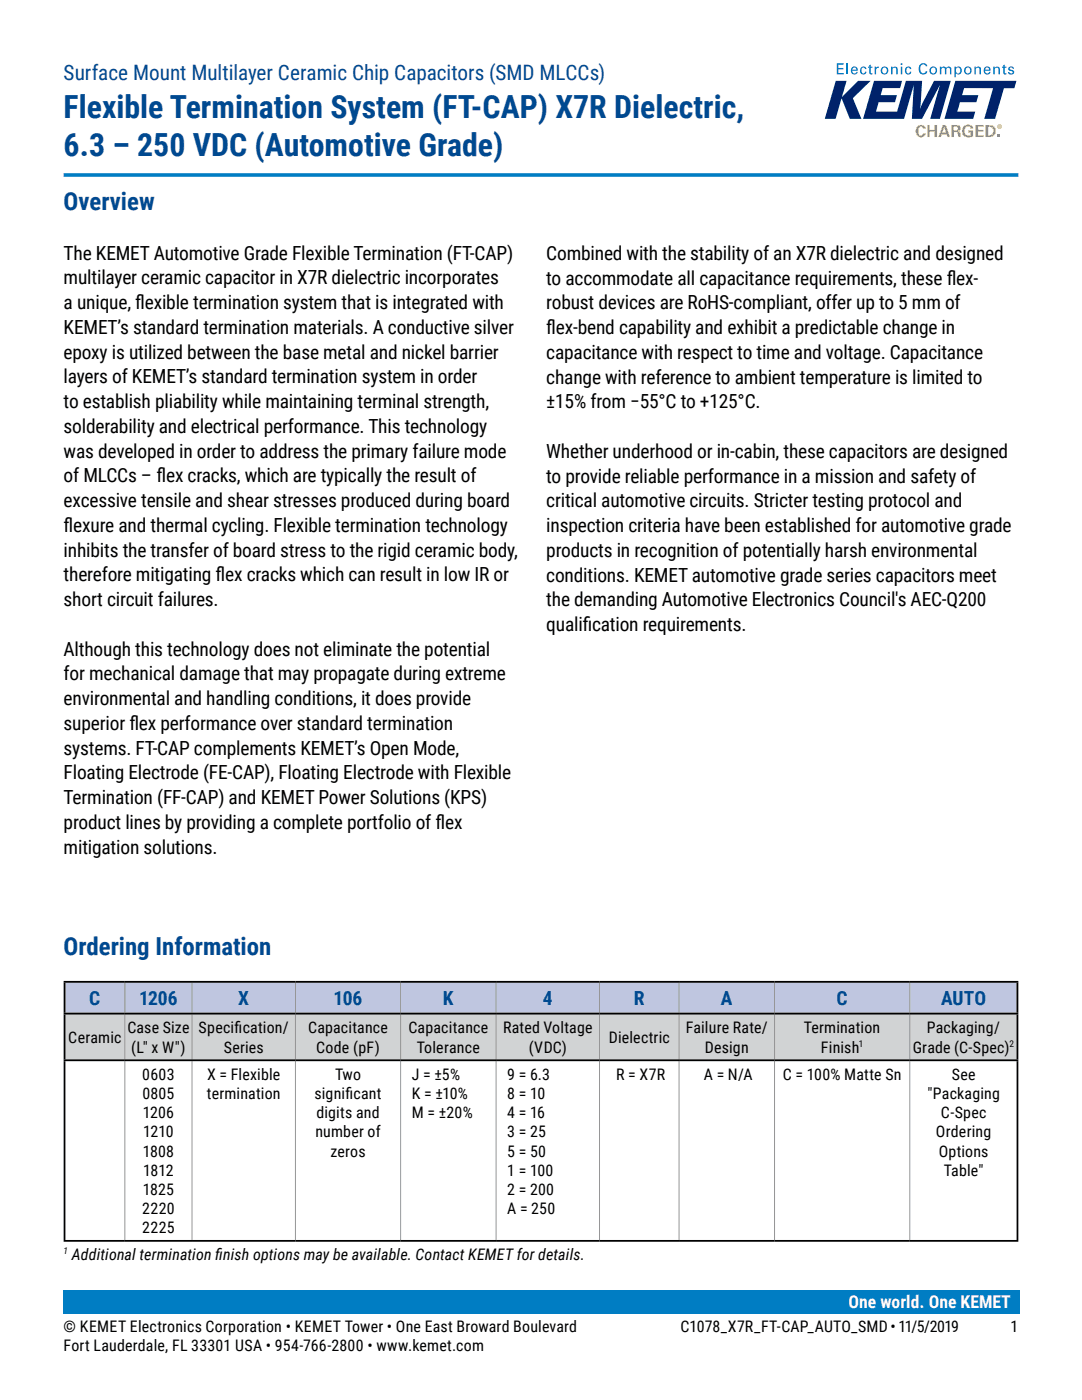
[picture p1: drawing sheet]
<svg xmlns="http://www.w3.org/2000/svg" width="216mm" height="279mm" viewBox="0 0 216 279" stroke-linecap="round" stroke-linejoin="round" font-family="sans-serif">
<defs><g id="words">
<g font-size="6.3" fill="#004990">
<text x="12.7" y="23.5">Flexible Termination System (FT-CAP) X7R Dielectric,</text>
<text x="12.7" y="31.1">6.3 – 250 VDC (Automotive Grade)</text>
</g>
<g font-size="4.9" fill="#004990">
<text x="12.7" y="41.9">Overview</text>
<text x="12.7" y="190.5">Ordering Information</text>
</g>
<text font-size="4.2" fill="#004990" x="12.7" y="15.9">Surface Mount Multilayer Ceramic Chip Capacitors (SMD MLCCs)</text>
<g font-size="3.9">
<text x="12.7" y="51.8">The KEMET Automotive Grade Flexible Termination (FT-CAP)</text>
<text x="109" y="51.8">Combined with the stability of an X7R dielectric and designed</text>
<text x="12.7" y="56.8">multilayer ceramic capacitor in X7R dielectric incorporates</text>
<text x="109" y="56.8">to accommodate all capacitance requirements, these f</text>
<text x="188.9" y="56.8">lex-</text>
<text x="12.7" y="61.7">a unique, f</text>
<text x="27" y="61.7">lexible termination system that is integrated with</text>
<text x="109" y="61.7">robust devices are RoHS-compliant, offer up to 5 mm of</text>
<text x="12.7" y="66.6">KEMET’s standard termination materials. A conductive silver</text>
<text x="12.7" y="71.6">epoxy is utilized between the base metal and nickel barrier</text>
<text x="109" y="66.7">f</text>
<text x="109" y="66.7">lex-bend capability and exhibit a predictable change in</text>
<text x="109" y="71.6">capacitance with respect to time and voltage. Capacitance</text>
<text x="12.7" y="76.5">layers of KEMET’s standard termination system in order</text>
<text x="109" y="76.5">change with reference to ambient temperature is limited to</text>
<text x="12.7" y="81.5">to establish pliability while maintaining terminal strength,</text>
<text x="109" y="81.5">±15% from −55°C to +125°C.</text>
<text x="12.7" y="86.4">solderability and electrical performance. This technology</text>
<text x="12.7" y="91.3">was developed in order to address the primary failure mode</text>
<text x="109" y="91.4">Whether underhood or in-cabin, these capacitors are designed</text>
<text x="12.7" y="96.3">of MLCCs – f</text>
<text x="12.7" y="101.2">excessive tensile and shear stresses produced during board</text>
<text x="31.2" y="96.3">lex cracks, which are typically the result of</text>
<text x="109" y="96.3">to provide reliable performance in a mission and safety of</text>
<text x="109" y="101.2">critical automotive circuits. Stricter testing protocol and</text>
<text x="12.7" y="106.2">f</text>
<text x="12.7" y="106.2">lexure and thermal cycling. Flexible termination technology</text>
<text x="109" y="106.2">inspection criteria have been established for automotive grade</text>
<text x="12.7" y="111.1">inhibits the transfer of board stress to the rigid ceramic body,</text>
<text x="109" y="111.1">products in recognition of potentially harsh environmental</text>
<text x="12.7" y="116">therefore mitigating f</text>
<text x="43" y="116">lex cracks which can result in low IR or</text>
<text x="109" y="116.1">conditions. KEMET automotive grade series capacitors meet</text>
<text x="12.7" y="121">short circuit failures.</text>
<text x="109" y="121">the demanding Automotive Electronics Council's AEC-Q200</text>
<text x="109" y="125.9">qualif</text>
<text x="116.3" y="125.9">ication requirements.</text>
<text x="12.7" y="130.9">Although this technology does not eliminate the potential</text>
<text x="12.7" y="135.8">for mechanical damage that may propagate during extreme</text>
<text x="12.7" y="140.7">environmental and handling conditions, it does provide</text>
<text x="12.7" y="145.7">superior f</text>
<text x="25.8" y="145.7">lex performance over standard termination</text>
<text x="12.7" y="150.6">systems. FT-CAP complements KEMET’s Open Mode,</text>
<text x="12.7" y="155.6">Floating Electrode (FE-CAP), Floating Electrode with Flexible</text>
<text x="12.7" y="160.5">Termination (FF-CAP) and KEMET Power Solutions (KPS)</text>
<text x="12.7" y="165.4">product lines by providing a complete portfolio of f</text>
<text x="86.9" y="165.4">lex</text>
<text x="12.7" y="170.4">mitigation solutions.</text>
</g>
<g font-size="3.9" fill="#004990">
<text x="17.8" y="200.6">C</text>
<text x="27.8" y="200.6">1206</text>
<text x="47.5" y="200.6">X</text>
<text x="66.6" y="200.6">106</text>
<text x="88.4" y="200.6">K</text>
<text x="108.3" y="200.6">4</text>
<text x="126.5" y="200.6">R</text>
<text x="143.9" y="200.6">A</text>
<text x="166.9" y="200.6">C</text>
<text x="187.8" y="200.6">AUTO</text>
</g>
<text font-size="3.5" fill="#fff" x="169.3" y="261">One world. One KEMET</text>
<g font-size="3.2">
<text x="13.6" y="208.1">Ceramic</text>
<text x="25.4" y="206.2">Case Size</text>
<text x="39.6" y="206.2">Specif</text>
<text x="46.8" y="206.2">ication/</text>
<text x="61.5" y="206.2">Capacitance</text>
<text x="81.5" y="206.2">Capacitance</text>
<text x="100.4" y="206.2">Rated Voltage</text>
<text x="121.5" y="208.1">Dielectric</text>
<text x="136.9" y="206.2">Failure Rate/</text>
<text x="160.4" y="206.2">Termination</text>
<text x="184.9" y="206.2">Packaging/</text>
<text x="26.2" y="210.1">(L&quot; x W&quot;)</text>
<text x="28.4" y="215.6">0603</text>
<text x="41.3" y="215.6">X = Flexible</text>
<text x="44.6" y="210.1">Series</text>
<text x="63.1" y="210.1">Code (pF)</text>
<text x="66.9" y="215.6">Two</text>
<text x="82.2" y="215.6">J = ±5%</text>
<text x="83.2" y="210.1">Tolerance</text>
<text x="101.2" y="215.6">9 = 6.3</text>
<text x="105.5" y="210.1">(VDC)</text>
<text x="122.9" y="215.6">R = X7R</text>
<text x="140.4" y="215.6">A = N/A</text>
<text x="140.7" y="210.1">Design</text>
<text x="156.2" y="215.6">C = 100% Matte Sn</text>
<text x="163.8" y="210.1">Finish</text>
<text x="182.1" y="210.1">Grade (C-Spec)</text>
<text x="189.9" y="215.6">See</text>
<text x="28.4" y="219.4">0805</text>
<text x="41.3" y="219.4">termination</text>
<text x="62.7" y="219.4">signif</text>
<text x="68.9" y="219.4">icant</text>
<text x="82.2" y="219.4">K = ±10%</text>
<text x="101.2" y="219.4">8 = 10</text>
<text x="185.1" y="219.4">&quot;Packaging</text>
<text x="28.5" y="223.2">1206</text>
<text x="28.6" y="227">1210</text>
<text x="62.9" y="227">number of</text>
<text x="63.1" y="223.2">digits and</text>
<text x="82.2" y="223.2">M = ±20%</text>
<text x="101.2" y="223.2">4 = 16</text>
<text x="101.2" y="227">3 = 25</text>
<text x="186.8" y="227">Ordering</text>
<text x="187.7" y="223.2">C-Spec</text>
<text x="28.5" y="230.8">1808</text>
<text x="65.9" y="230.8">zeros</text>
<text x="101.2" y="230.8">5 = 50</text>
<text x="187.3" y="230.8">Options</text>
<text x="28.5" y="238.4">1825</text>
<text x="28.6" y="234.6">1812</text>
<text x="101.2" y="234.6">1 = 100</text>
<text x="101.2" y="238.4">2 = 200</text>
<text x="188.3" y="234.6">Table&quot;</text>
<text x="28.4" y="242.2">2220</text>
<text x="101.2" y="242.2">A = 250</text>
<text x="14.3" y="251.4">Additional termination f</text>
<text x="28.4" y="246.1">2225</text>
<text x="43" y="251.4">inish options may be available. Contact KEMET for details.</text>
<text x="12.7" y="265.9">© KEMET Electronics Corporation • KEMET Tower • One East Broward Boulevard</text>
<text x="12.7" y="269.7">Fort Lauderdale, FL 33301 USA • 954-766-2800 • www.kemet.com</text>
<text x="135.8" y="265.9">C1078_X7R_FT-CAP_AUTO_SMD • 11/5/2019</text>
<text x="201.6" y="265.9">1</text>
</g>
<g font-size="1.9">
<text x="171.4" y="209">1</text>
<text x="201.4" y="209">2</text>
<text x="12.7" y="250.3">1</text>
</g>
</g></defs>
<path d="M12.7 261.9h190.5" fill="none" stroke="#007dc3" stroke-width=".35"/>
<g fill="#00226a">
<path d="M166.8 16.1h2.1l-.9 3.3 3.2-3.3h2.5l-3.5 3.5 1.7 4.1h-2.3l-1.7-4.1-1.2 4.1h-2.1z"/>
<path d="M174.4 16.1h5.6l-.4 1.5h-3.5l-.4 1.4h3.3l-.4 1.4h-3.3l-.5 1.9h4.2l1.8-6.2h3.2l-.4 5.8 .4-1.2 2.4-4.6h3.3l-2.2 7.6h-1.9l2-6.8-3.6 6.8h-2l.3-6.7-1.9 6.7h-8.2z"/>
<path d="M190.6 16.1h12.2l-.4 1.5h-2.1l-1.7 6.1h-2.2l1.8-6.1h-5.8l-.4 1.4h3.2l-.4 1.4h-3.2l-.6 1.9h3.6l-.4 1.4h-5.7z"/>
</g>
<g fill="#eeb310">
<path d="M183.1 25.2a.94 .94 0 0 1 1-.2 .94 .94 0 0 1 .6 .7h-.5l-.1-.3-.3-.1a.97 .97 0 0 0 0 1.7l.3-.2 .1-.2h.5a1.03 1.03 0 0 1-1.2 .8 1.03 1.03 0 0 1-.8-1.2l.1-.4z"/>
<path d="M185 24.9h.6v1h.9v-1h.5v2.5h-.5v-1.1h-.9v1.1h-.6z"/>
<path d="M192.2 25.4a1.11 1.11 0 0 1 1.1-.6 1.11 1.11 0 0 1 .9 .9h-.5v-.1a.65 .65 0 0 0-.9-.3 .65 .65 0 0 0-.3 .9 .79 .79 0 0 0 1.2 .8v-.5h-.5v-.4h1v1.2a1.62 1.62 0 0 1-2.2-.7v-.9z"/>
<path d="M194.7 24.9h1.6v.4h-1.1v.6h1v.4h-1v.7h1.1v.4h-1.6z"/>
<path d="M199 26.9h.4v.5h-.4z"/>
<path d="M188.4 25.4l-.3 1h.6zM188.1 24.9h.6l.9 2.5h-.6l-.1-.6h-1l-.2 .6h-.5z"/>
<path d="M190.3 25.3v.7h.5a.35 .35 0 0 0 .4-.4 .35 .35 0 0 0-.5-.3zM189.8 24.9h1a.65 .65 0 0 1 .8 .4 .65 .65 0 0 1-.4 .9 .75 .75 0 0 1 .5 .9l.1 .3h-.6l-.1-.9-.7-.1v1h-.6z"/>
<path d="M197.2 25.3v1.7a.82 .82 0 0 0 1-.9 .82 .82 0 0 0-1-.8zM196.7 25h.8a1.2 1.2 0 0 1 1.2 1.2 1.2 1.2 0 0 1-1.3 1.2h-.7z"/>
<path d="M199.4 25.1v.1h.1zM199.3 25h.3l.1 .5-.2-.2-.2 .2zM199.1 25.3a.4 .4 0 0 0 .8 0 .4 .4 0 0 0-.8 0zM199 25.3a.46 .46 0 0 1 .9 0 .46 .46 0 0 1-.9 0z"/>
</g>
<path d="M167 12.6h1.3v.3h-1v.7h1v.2h-1v.8h1.1v.2h-1.4z" fill="#0070ce"/>
<path d="M169.1 12.6v2.2" fill="none" stroke="#0070ce" stroke-width=".28"/>
<g fill="#0070ce">
<path d="M171.8 13.5a.59 .59 0 0 1 .6-.2 .59 .59 0 0 1 .5 .5h-.3l-.3-.3a.65 .65 0 0 0-.4 .6 .65 .65 0 0 0 .4 .6l.3-.4h.3a.7 .7 0 0 1-1 .5 .7 .7 0 0 1-.2-1.1z"/>
<path d="M173.5 13l.3-.1v.4h.3v.2h-.3v1.1h.3v.2l-.6-.1v-1.2h-.3v-.2h.3z"/>
<path d="M174.5 13.3h.3v.3l.2-.3h.4v.3l-.5 .1-.1 1.1h-.3z"/>
<path d="M177.8 13.3h.3v.3a.55 .55 0 0 1 .6-.3 .55 .55 0 0 1 .4 .6v.9h-.3v-1.1a.39 .39 0 0 0-.4-.2 .39 .39 0 0 0-.3 .3v1h-.3z"/>
<path d="M180.7 13.5a.59 .59 0 0 1 .7-.2 .59 .59 0 0 1 .4 .5h-.2l-.4-.3a.65 .65 0 0 0-.3 .6 .65 .65 0 0 0 .3 .6l.4-.4h.2a.7 .7 0 0 1-.9 .5 .7 .7 0 0 1-.3-1.1z"/>
<path d="M183.7 12.8a.81 .81 0 0 1 1.3 .4h-.3a.53 .53 0 0 0-.6-.4 .53 .53 0 0 0-.4 .6 .93 .93 0 0 0 .5 1.2h.3l.2-.4h.3a.89 .89 0 0 1-1.1 .6 .89 .89 0 0 1-.6-1.1v-.4z"/>
<path d="M187.5 13.3h.3v.3l.5-.3 .5 .3a.56 .56 0 0 1 .6-.3 .56 .56 0 0 1 .4 .6v.9h-.2l-.1-1.1a.38 .38 0 0 0-.4-.2 .38 .38 0 0 0-.3 .4v.9h-.3v-1.1a.37 .37 0 0 0-.6 0l-.1 1.1h-.3z"/>
<path d="M194.4 13.3h.3v.3a.55 .55 0 0 1 .7-.3 .55 .55 0 0 1 .3 .6v.9h-.2l-.1-1.1a.39 .39 0 0 0-.4-.2 .39 .39 0 0 0-.3 .3v1h-.3z"/>
<path d="M198.2 13.3h.3v.3a.55 .55 0 0 1 .6-.3 .55 .55 0 0 1 .4 .6v.9h-.3v-1.1a.39 .39 0 0 0-.4-.2 .39 .39 0 0 0-.3 .3v1h-.3z"/>
<path d="M200.2 13l.3-.1v.4h.3v.2h-.3v1.1h.3v.2l-.6-.1v-1.2h-.3v-.2h.3z"/>
<path d="M201.2 13.5a.65 .65 0 0 1 1.1 .2h-.3a.28 .28 0 0 0-.3-.2 .28 .28 0 0 0-.2 .3l.8 .4a.6 .6 0 0 1-.5 .7 .6 .6 0 0 1-.7-.5h.3a.3 .3 0 0 0 .4 .3 .3 .3 0 0 0 .2-.4l-.1-.1a.63 .63 0 0 1-.7-.5z"/>
<path d="M170.3 13.5l-.2 .4h.8l-.2-.4zM170 13.5a.69 .69 0 0 1 .8-.2 .69 .69 0 0 1 .3 .8h-1v.4a.4 .4 0 0 0 .4 .2 .4 .4 0 0 0 .4-.4h.2a.72 .72 0 0 1-1 .5 .72 .72 0 0 1-.3-1.1z"/>
<path d="M176.2 13.5a.65 .65 0 0 0 .3 1.2 .57 .57 0 0 0 .5-.7 .57 .57 0 0 0-.8-.5zM175.7 14.1a.8 .8 0 0 1 1.6 0 .8 .8 0 0 1-1.6 0z"/>
<path d="M179.7 13.3h.3v1.5h-.3zM179.7 12.6h.4v.4h-.4z"/>
<path d="M186 13.5a.65 .65 0 0 0 .2 1.2 .57 .57 0 0 0 .5-.7 .57 .57 0 0 0-.7-.5zM185.4 14.1a.8 .8 0 0 1 1.6 0 .8 .8 0 0 1-1.6 0z"/>
<path d="M190.9 13.5a.7 .7 0 0 0 .3 1.2 .64 .64 0 0 0 .4-.6 .64 .64 0 0 0-.4-.6zM190.4 13.3h.3v.2a.71 .71 0 0 1 1-.1 .71 .71 0 0 1 .2 1 .64 .64 0 0 1-.5 .4 .64 .64 0 0 1-.7-.2v.8h-.2z"/>
<path d="M192.9 13.5a.65 .65 0 0 0 .2 1.2 .57 .57 0 0 0 .5-.7 .57 .57 0 0 0-.7-.5zM192.3 14.1a.8 .8 0 0 1 1.6 0 .8 .8 0 0 1-1.6 0z"/>
<path d="M196.8 13.5l-.2 .4h.8l-.2-.4zM196.5 13.5a.69 .69 0 0 1 .8-.2 .69 .69 0 0 1 .3 .8h-1v.4a.4 .4 0 0 0 .4 .2 .4 .4 0 0 0 .4-.4h.2a.72 .72 0 0 1-1 .5 .72 .72 0 0 1-.3-1.1z"/>
</g>
<path d="M12.7 34.9h190.5" fill="none" stroke="#007dc3" stroke-width=".71" stroke-linecap="butt"/>
<path d="M12.7 257.6h190.8v4.7h-190.8z" fill="#007dc3"/>
<path d="M12.9 195.9h12v6.4h-12zM24.9 195.9h13.4v6.4h-13.4zM38.3 195.9h20.7v6.4h-20.7zM59 195.9h20.9v6.4h-20.9zM79.9 195.9h19.1v6.4h-19.1zM99 195.9h20.6v6.4h-20.6zM119.6 195.9h15.9v6.4h-15.9zM135.5 195.9h19.1v6.4h-19.1zM154.6 195.9h26.9v6.4h-26.9zM181.5 195.9h21.5v6.4h-21.5z" fill="#bfc6e0"/>
<path d="M12.9 202.3h12v9.3h-12zM24.9 202.3h13.4v9.3h-13.4zM38.3 202.3h20.7v9.3h-20.7zM59 202.3h20.9v9.3h-20.9zM79.9 202.3h19.1v9.3h-19.1zM99 202.3h20.6v9.3h-20.6zM119.6 202.3h15.9v9.3h-15.9zM135.5 202.3h19.1v9.3h-19.1zM154.6 202.3h26.9v9.3h-26.9zM181.5 202.3h21.5v9.3h-21.5z" fill="#d1d3d4"/>
<g fill="none" stroke="#939598" stroke-width=".2">
<path d="M24.9 196.1v6M38.3 196.1v6M59 196.1v6M79.9 196.1v6M99 196.1v6M119.6 196.1v6M135.5 196.1v6M154.6 196.1v6M181.5 196.1v6M24.9 202.5v8.9M24.9 211.8v35.7M38.3 202.5v8.9"/>
<path d="M38.3 211.8v35.7M59 202.5v8.9M59 211.8v35.7M79.9 202.5v8.9M79.9 211.8v35.7M99 202.5v8.9M99 211.8v35.7M119.6 202.5v8.9M119.6 211.8v35.7M135.5 202.5v8.9M135.5 211.8v35.7M154.6 202.5v8.9"/>
<path d="M154.6 211.8v35.7M181.5 202.5v8.9M181.5 211.8v35.7"/>
</g>
<path d="M12.7 195.9h190.5M12.9 196.1v6M203 196.1v6M12.7 202.3h190.5M12.7 211.6h190.5M12.9 202.5v8.9M12.9 211.8v35.7M203 202.5v8.9M203 211.8v35.7M12.7 247.6h190.5" fill="none" stroke="#000" stroke-width=".35"/>
<use href="#words"/>
</svg>
